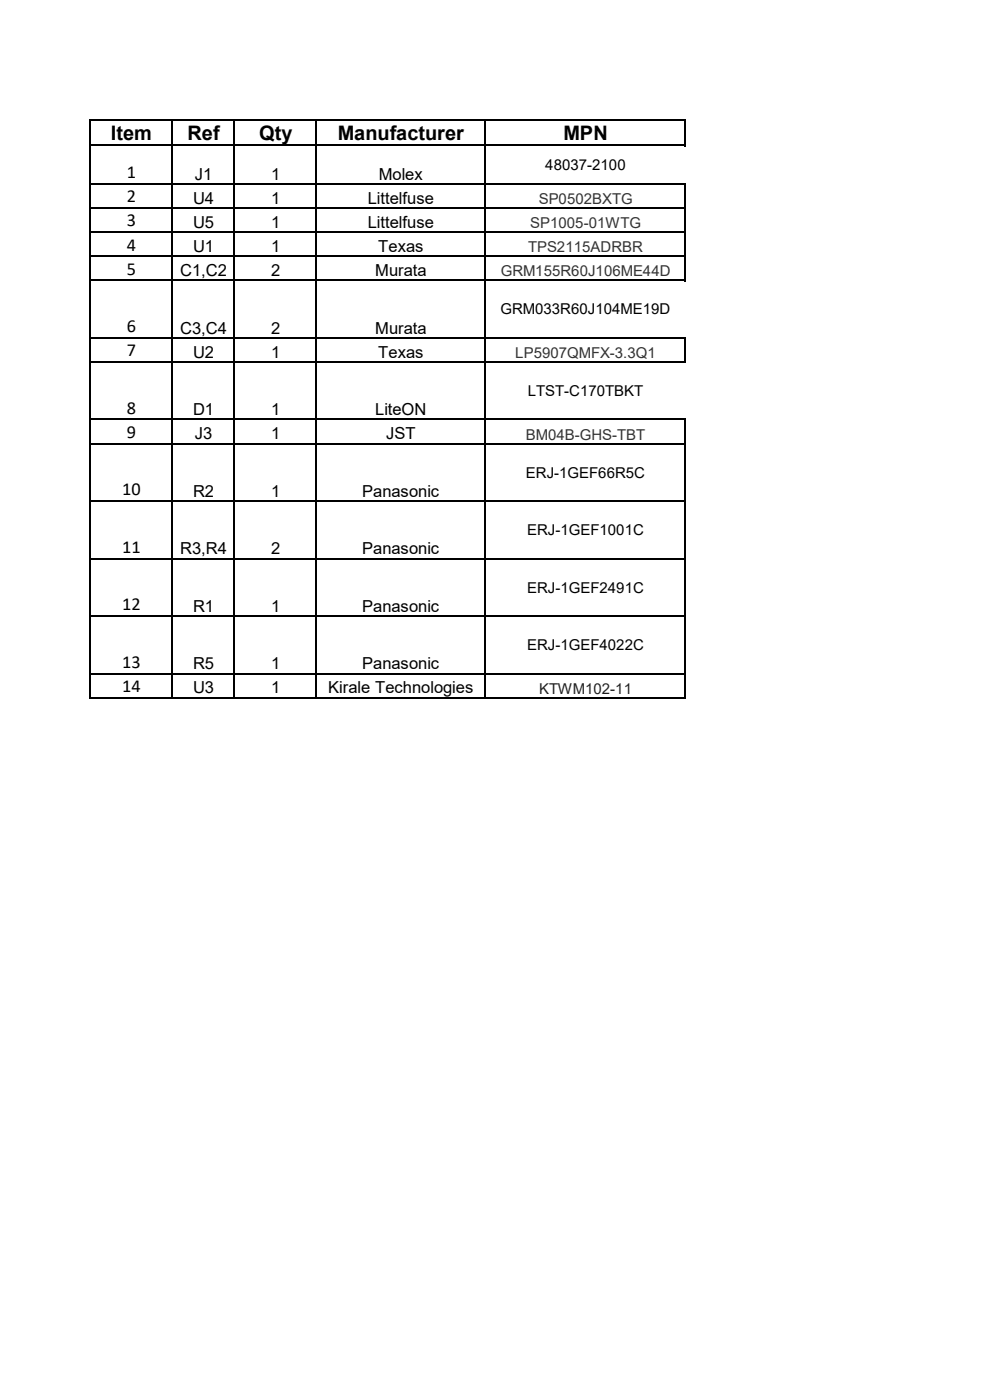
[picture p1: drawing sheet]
<svg xmlns="http://www.w3.org/2000/svg" width="210mm" height="297mm" viewBox="0 0 210 297" stroke-linecap="round" stroke-linejoin="round" font-family="sans-serif">
<defs><g id="words">
<g font-size="4.2">
<text x="23.5" y="29.8">Item</text>
<text x="39.8" y="29.8">Ref</text>
<text x="55" y="29.8">Qty</text>
<text x="71.6" y="29.8">Manufacturer</text>
<text x="119.5" y="29.8">MPN</text>
</g>
<g font-size="3.9">
<text x="26.9" y="37.8">1</text>
<text x="26.9" y="42.9">2</text>
<text x="26.9" y="48">3</text>
<text x="26.9" y="53.1">4</text>
<text x="26.9" y="58.3">5</text>
<text x="26.9" y="70.5">6</text>
<text x="26.9" y="75.6">7</text>
<text x="26.9" y="87.8">8</text>
<text x="26.9" y="92.9">9</text>
<text x="25.9" y="105.1">10</text>
<text x="25.9" y="117.3">11</text>
<text x="25.9" y="129.5">12</text>
<text x="25.9" y="141.7">13</text>
<text x="25.9" y="146.8">14</text>
</g>
<g font-size="3.5">
<text x="41.3" y="38.1">J1</text>
<text x="57.5" y="38.1">1</text>
<text x="80.3" y="38.1">Molex</text>
<text x="40.9" y="43.2">U4</text>
<text x="57.5" y="43.2">1</text>
<text x="78" y="43.2">Littelfuse</text>
<text x="40.9" y="48.3">U5</text>
<text x="40.9" y="53.4">U1</text>
<text x="57.5" y="48.3">1</text>
<text x="57.5" y="53.4">1</text>
<text x="78" y="48.3">Littelfuse</text>
<text x="80.2" y="53.4">Texas</text>
<text x="38.2" y="58.6">C1,C2</text>
<text x="57.5" y="58.6">2</text>
<text x="79.6" y="58.6">Murata</text>
<text x="38.2" y="70.7">C3,C4</text>
<text x="57.5" y="70.7">2</text>
<text x="79.6" y="70.7">Murata</text>
<text x="40.9" y="75.9">U2</text>
<text x="57.5" y="75.9">1</text>
<text x="80.2" y="75.9">Texas</text>
<text x="40.9" y="88.1">D1</text>
<text x="57.5" y="88.1">1</text>
<text x="79.6" y="88.1">LiteON</text>
<text x="41.3" y="93.2">J3</text>
<text x="57.5" y="93.2">1</text>
<text x="81.9" y="93.2">JST</text>
<text x="40.9" y="105.4">R2</text>
<text x="57.5" y="105.4">1</text>
<text x="76.8" y="105.4">Panasonic</text>
<text x="38.2" y="117.6">R3,R4</text>
<text x="57.5" y="117.6">2</text>
<text x="76.8" y="117.6">Panasonic</text>
<text x="40.9" y="129.8">R1</text>
<text x="57.5" y="129.8">1</text>
<text x="76.8" y="129.8">Panasonic</text>
<text x="40.9" y="142">R5</text>
<text x="57.5" y="142">1</text>
<text x="76.8" y="142">Panasonic</text>
<text x="40.9" y="147.1">U3</text>
<text x="57.5" y="147.1">1</text>
<text x="69.6" y="147.1">Kirale Technologies</text>
</g>
<g font-size="3.2">
<text x="115.7" y="36">48037-2100</text>
<text x="106.2" y="66.7">GRM033R60J104ME19D</text>
<text x="112" y="84">LTST-C170TBKT</text>
<text x="111.5" y="101.3">ERJ-1GEF66R5C</text>
<text x="111.8" y="113.5">ERJ-1GEF1001C</text>
<text x="111.8" y="125.7">ERJ-1GEF2491C</text>
<text x="111.8" y="137.9">ERJ-1GEF4022C</text>
</g>
<g font-size="3.2" fill="#333">
<text x="114.3" y="43.3">SP0502BXTG</text>
<text x="112" y="53.5">TPS2115ADRBR</text>
<text x="112.4" y="48.4">SP1005-01WTG</text>
<text x="106.2" y="58.6">GRM155R60J106ME44D</text>
<text x="109.3" y="76">LP5907QMFX-3.3Q1</text>
<text x="111.5" y="93.3">BM04B-GHS-TBT</text>
</g>
<text font-size="3.2" fill="#222" x="114.3" y="147.2">KTWM102-11</text>
</g></defs>
<g fill="none" stroke="#000" stroke-width=".34">
<path d="M18.9 25.4h126.6M18.9 30.9h126.6M18.9 39h126.6M19 25.2v123M36.4 25.2v123M49.6 25.2v123M67 25.2v123M102.8 25.2v123M145.3 25.2v5.8M145.3 38.8v20.8M18.9 44.1h126.6M18.9 49.2h126.6"/>
<path d="M18.9 54.4h126.6M18.9 59.5h126.6M18.9 71.7h126.6M18.9 76.8h126.6M145.3 71.5v5.5M18.9 89h126.6M18.9 94.1h126.6M145.3 88.8v59.4M18.9 106.3h126.6M18.9 118.5h126.6M18.9 130.7h126.6M18.9 142.9h126.6"/>
<path d="M18.9 148h126.6"/>
</g>
<use href="#words"/>
</svg>
